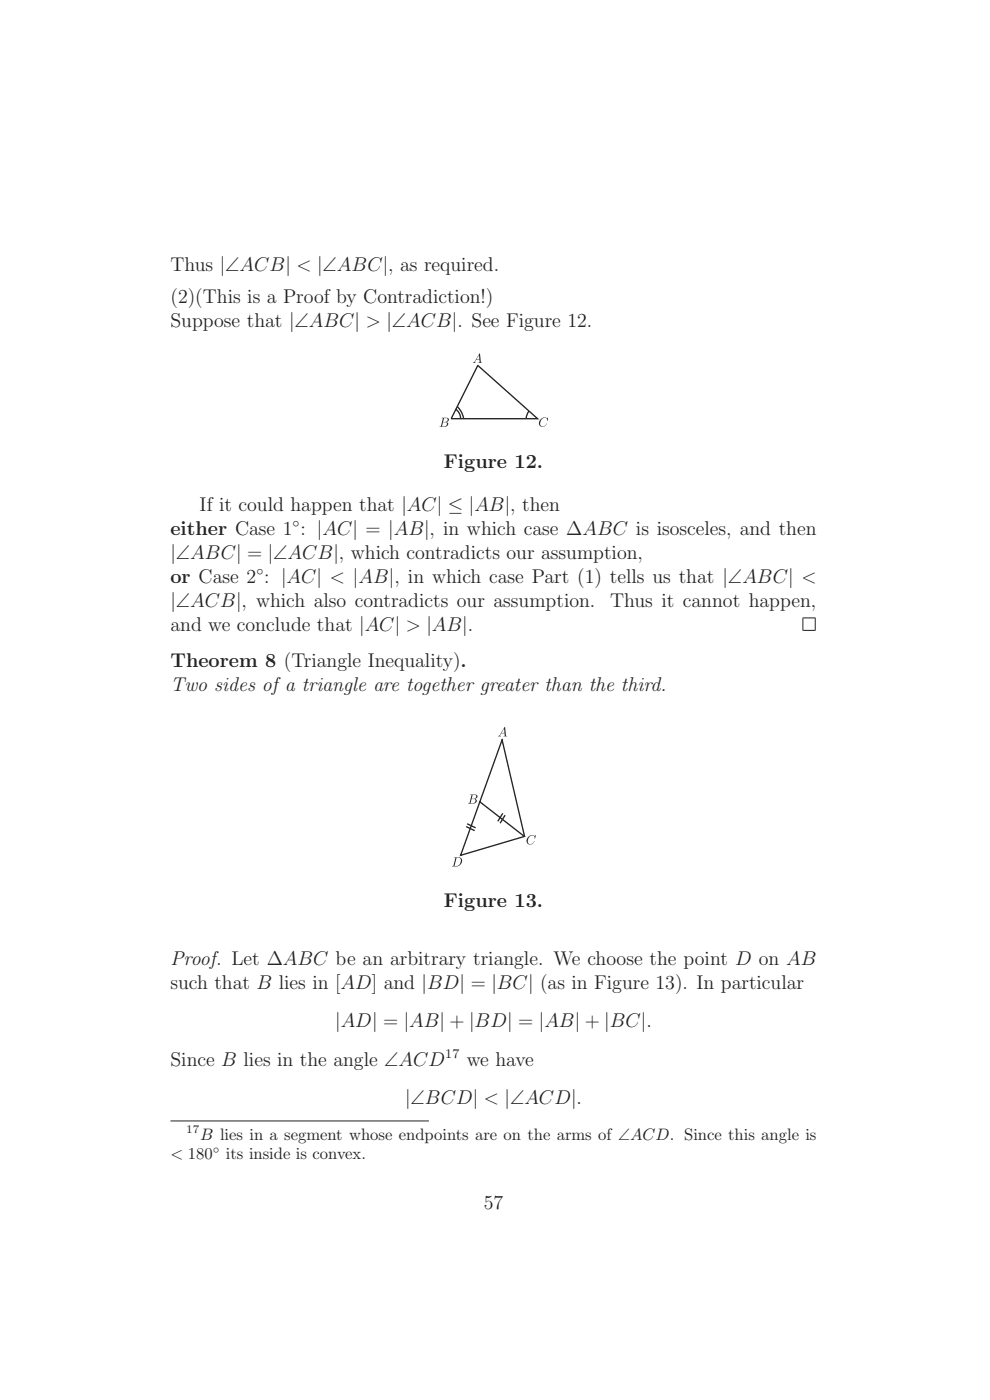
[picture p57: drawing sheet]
<svg xmlns="http://www.w3.org/2000/svg" width="210mm" height="297mm" viewBox="0 0 210 297" stroke-linecap="round" stroke-linejoin="round" font-family="sans-serif">
<defs><g id="words">
<g font-size="4.2" fill="#231f20">
<text x="36.2" y="57.4">Thus |∠ACB| &lt; |∠ABC|, as required.</text>
<text x="36.2" y="64.3">(2)(This is a Proof by Contradiction!)</text>
<text x="36.2" y="69.4">Suppose that |∠ABC| &gt; |∠ACB|. See Figure 12.</text>
<text x="94.2" y="99.2">Figure 12.</text>
<text x="36.2" y="113.4">either Case 1 : |AC| = |AB|, in which case ∆ABC is isosceles, and then</text>
<text x="42.4" y="108.3">If it could happen that |AC| ≤ |AB|, then</text>
<text x="36.2" y="118.5">|∠ABC| = |∠ACB|, which contradicts our assumption,</text>
<text x="36.2" y="123.6">or Case 2 : |AC| &lt; |AB|, in which case Part (1) tells us that |∠ABC| &lt;</text>
<text x="36.2" y="128.7">|∠ACB|, which also contradicts our assumption.</text>
<text x="129.4" y="128.7">Thus it cannot happen,</text>
<text x="36.2" y="133.8">and we conclude that |AC| &gt; |AB|.</text>
<text x="36.2" y="141.4">Theorem 8 (Triangle Inequality).</text>
<text x="36.2" y="146.5">Two sides of a triangle are together greater than the third.</text>
<text x="94.2" y="192.4">Figure 13.</text>
<text x="36.2" y="204.6">Proof. Let ∆ABC be an arbitrary triangle. We choose the point D on AB</text>
<text x="36.2" y="209.7">such that B lies in [AD] and |BD| = |BC| (as in Figure 13). In particular</text>
<text x="71.1" y="217.9">|AD| = |AB| + |BD| = |AB| + |BC|.</text>
<text x="36.2" y="226.1">Since B lies in the angle ∠ACD</text>
<text x="99" y="226.1">we have</text>
<text x="85.9" y="234.3">|∠BCD| &lt; |∠ACD|.</text>
<text x="102.6" y="256.5">57</text>
</g>
<g font-size="3.5" fill="#231f20">
<text x="36.2" y="246">&lt; 180</text>
<text x="42.5" y="241.7">B lies in a segment whose endpoints are on the arms of ∠ACD. Since this angle is</text>
<text x="47.9" y="246">its inside is convex.</text>
</g>
<g font-size="2.8" fill="#231f20">
<text x="62.1" y="111.9">◦</text>
<text x="54.4" y="122.1">◦</text>
<text x="94.5" y="224.5">17</text>
</g>
<g font-size="2.5" fill="#231f20">
<text x="39.5" y="240.5">17</text>
<text x="45.1" y="244.7">◦</text>
</g>
</g></defs>
<g fill="#231f20">
<path d="M93.7 88.6h1l-.5 .1-.4 1.7a.77 .77 0 0 0 1-.6l-.8-.3a.72 .72 0 0 0 1-.5l-.3-.4 .5 .2a.53 .53 0 0 1-.6 .7l.4 .3a.62 .62 0 0 1-.7 .7h-1.1l.4-.2 .3-1.5z"/>
<path d="M114.9 88.8a.79 .79 0 0 1 1.1 0l.2-.3-.1 .8a.6 .6 0 0 0-.4-.7 .6 .6 0 0 0-.8 .4 .87 .87 0 0 0 .2 1.5l.5-.2 .4-.5a.84 .84 0 0 1-1.3 .7 .84 .84 0 0 1-.1-1.4z"/>
<path d="M101.7 75l.3 1.8 .2 .2h-.7l.2-.2-.1-1.5-.5 .9 .6 .1h-.7l-.3 .5 .2 .2h-.6l.4-.3z"/>
</g>
<path d="M101.3 77.4l12.7 11.4h-18.3l5.6-11.3M96.6 86.8a2.39 2.39 0 0 1 1.1 1.9M97 86.3l.9 1.1 .4 1.4M112.2 87.2l-.5 .9-.1 .7" fill="none" stroke="#231f20" stroke-width=".28"/>
<path d="M170.3 131v2.8M170.4 131.1h2.5M170.4 133.7h2.5M172.9 131v2.8" fill="none" stroke="#231f20" stroke-width=".21"/>
<g fill="#231f20">
<path d="M99.8 168.6h1l-.5 .1-.5 1.7a.77 .77 0 0 0 1.1-.7l-.9-.2a.72 .72 0 0 0 1-.6l-.2-.3 .4 .2a.53 .53 0 0 1-.5 .7l.4 .2a.62 .62 0 0 1-.7 .8h-1.1l.3-.2 .4-1.6z"/>
<path d="M112.2 177.4a.79 .79 0 0 1 1.2 0l.2-.3-.2 .8a.6 .6 0 0 0-.4-.7 .6 .6 0 0 0-.7 .4 .87 .87 0 0 0 .2 1.5l.5-.2 .3-.5a.84 .84 0 0 1-1.2 .7 .84 .84 0 0 1-.2-1.4z"/>
<path d="M107 154.2l.3 1.8 .2 .2h-.7l.3-.2-.2-1.4-.5 .9 .6 .1h-.7l-.2 .4 .1 .2h-.6l.4-.2z"/>
</g>
<path d="M98.9 175.4l1.8 .8M99.1 174.8l1.8 .8" fill="none" stroke="#231f20" stroke-width=".28"/>
<path d="M96.4 181.9h1a.95 .95 0 0 1 .6 1 .95 .95 0 0 1-.8 .8h-.4a1.07 1.07 0 0 0 .7-1.7l-.7 .1-.4 1.6 .5 .1h-1l.3-.1 .4-1.6z" fill="#231f20"/>
<path d="M106.5 156.9l4.8 20.5M106.6 156.7l-8.9 24.8 13.5-4.1-9.3-7.2M106.6 172.5l-1 1.7M107.1 172.9l-1 1.7" fill="none" stroke="#231f20" stroke-width=".28"/>
<path d="M36.2 237.8h54.8" fill="none" stroke="#231f20" stroke-width=".21"/>
<use href="#words"/>
</svg>
